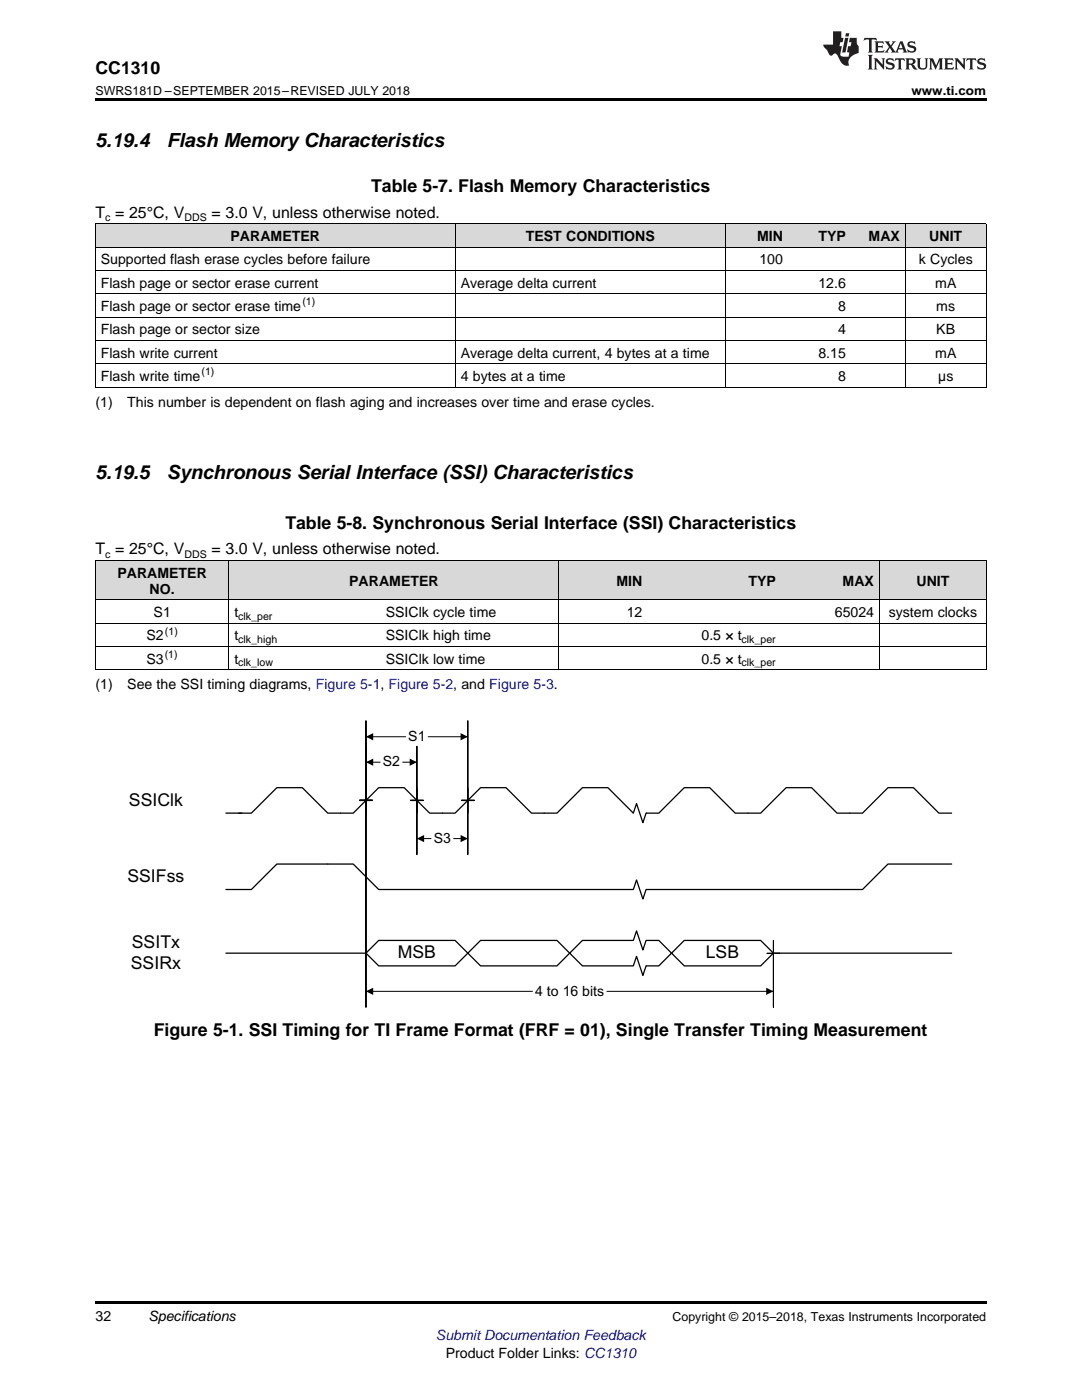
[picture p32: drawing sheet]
<svg xmlns="http://www.w3.org/2000/svg" width="216mm" height="279mm" viewBox="0 0 216 279" stroke-linecap="round" stroke-linejoin="round" font-family="sans-serif">
<defs><g id="words">
<g font-size="3.9">
<text x="19" y="29.3">5.19.4</text>
<text x="33.3" y="29.3">Flash Memory Characteristics</text>
<text x="19" y="95.6">5.19.5</text>
<text x="33.3" y="95.6">Synchronous Serial Interface (SSI) Characteristics</text>
</g>
<g font-size="3.5">
<text x="19" y="14.8">CC1310</text>
<text x="74" y="38.3">Table 5-7. Flash Memory Characteristics</text>
<text x="56.9" y="105.5">Table 5-8. Synchronous Serial Interface (SSI) Characteristics</text>
<text x="25.7" y="160.8">SSIClk</text>
<text x="25.4" y="176.1">SSIFss</text>
<text x="26.3" y="189.1">SSITx</text>
<text x="79.4" y="191.3">MSB</text>
<text x="140.8" y="191.3">LSB</text>
<text x="26.1" y="193.4">SSIRx</text>
<text x="30.7" y="206.7">Figure 5-1. SSI Timing for TI Frame Format (FRF = 01), Single Transfer Timing Measurement</text>
</g>
<g font-size="3.2">
<text x="19" y="43.5">T = 25°C, V</text>
<text x="42.2" y="43.5">= 3.0 V, unless otherwise noted.</text>
<text x="19" y="110.6">T = 25°C, V</text>
<text x="42.2" y="110.6">= 3.0 V, unless otherwise noted.</text>
</g>
<g font-size="2.8">
<text x="20.1" y="52.8">Supported flash erase cycles before failure</text>
<text x="46" y="48.1">PARAMETER</text>
<text x="104.9" y="48.1">TEST CONDITIONS</text>
<text x="151.1" y="48.1">MIN</text>
<text x="151.5" y="52.8">100</text>
<text x="163.3" y="48.1">TYP</text>
<text x="173.3" y="48.1">MAX</text>
<text x="183.4" y="52.8">k Cycles</text>
<text x="185.4" y="48.1">UNIT</text>
<text x="20.1" y="57.4">Flash page or sector erase current</text>
<text x="91.9" y="57.4">Average delta current</text>
<text x="163.3" y="57.4">12.6</text>
<text x="186.6" y="57.4">mA</text>
<text x="20.1" y="62.1">Flash page or sector erase time</text>
<text x="167.2" y="62.1">8</text>
<text x="186.8" y="62.1">ms</text>
<text x="20.1" y="66.7">Flash page or sector size</text>
<text x="20.1" y="71.4">Flash write current</text>
<text x="91.9" y="71.4">Average delta current, 4 bytes at a time</text>
<text x="163.3" y="71.4">8.15</text>
<text x="167.2" y="66.7">4</text>
<text x="186.6" y="71.4">mA</text>
<text x="186.8" y="66.7">KB</text>
<text x="20.1" y="76.1">Flash write time</text>
<text x="91.9" y="76.1">4 bytes at a time</text>
<text x="167.2" y="76.1">8</text>
<text x="187.2" y="76.1">µs</text>
<text x="19" y="81.2">(1)</text>
<text x="25.4" y="81.2">This number is dependent on flash aging and increases over time and erase cycles.</text>
<text x="23.4" y="115.3">PARAMETER</text>
<text x="29.8" y="118.5">NO.</text>
<text x="69.7" y="116.9">PARAMETER</text>
<text x="123" y="116.9">MIN</text>
<text x="149.4" y="116.9">TYP</text>
<text x="168.1" y="116.9">MAX</text>
<text x="182.9" y="116.9">UNIT</text>
<text x="30.7" y="123.1">S1</text>
<text x="46.8" y="123.1">t</text>
<text x="77" y="123.1">SSIClk cycle time</text>
<text x="125.1" y="123.1">12</text>
<text x="166.6" y="123.1">65024</text>
<text x="177.3" y="123.1">system clocks</text>
<text x="29.2" y="127.8">S2</text>
<text x="46.8" y="127.8">t</text>
<text x="77" y="127.8">SSIClk high time</text>
<text x="140" y="127.8">0.5 × t</text>
<text x="19" y="137.6">(1)</text>
<text x="25.4" y="137.6">See the SSI timing diagrams, Figure 5-1, Figure 5-2, and Figure 5-3.</text>
<text x="29.2" y="132.4">S3</text>
<text x="46.8" y="132.4">t</text>
<text x="77" y="132.4">SSIClk low time</text>
<text x="140" y="132.4">0.5 × t</text>
<text x="81.5" y="147.9">S1</text>
<text x="76.4" y="153">S2</text>
<text x="86.5" y="168.2">S3</text>
<text x="106.8" y="198.7">4 to 16 bits</text>
<text x="19" y="263.6">32</text>
<text x="29.6" y="263.6">Specifications</text>
<text x="88.9" y="270.9">Product Folder Links: CC1310</text>
</g>
<text font-size="2.8" fill="#00f" x="87" y="267.4">Submit Documentation Feedback</text>
<g font-size="2.5">
<text x="19" y="19">SWRS181D –SEPTEMBER 2015–REVISED JULY 2018</text>
<text x="181.9" y="19">www.ti.com</text>
<text x="134.2" y="263.6">Copyright © 2015–2018, Texas Instruments Incorporated</text>
</g>
<g font-size="2.1">
<text x="21" y="44.1">c</text>
<text x="36.8" y="44.1">DDS</text>
<text x="60.3" y="61">(1)</text>
<text x="40.2" y="74.9">(1)</text>
<text x="21" y="111.3">c</text>
<text x="36.8" y="111.3">DDS</text>
<text x="47.6" y="123.7">clk_per</text>
<text x="32.9" y="131.3">(1)</text>
<text x="32.9" y="126.6">(1)</text>
<text x="47.6" y="128.3">clk_high</text>
<text x="148" y="128.3">clk_per</text>
<text x="47.6" y="133">clk_low</text>
<text x="148" y="133">clk_per</text>
</g>
</g></defs>
<g fill="#d8d8d8">
<path d="M19 111.9h26.7v7.8h-26.7z"/>
<path d="M45.7 111.9h30.2v7.8h-30.2z"/>
<path d="M75.9 111.9h35.6v7.8h-35.6z"/>
<path d="M111.5 111.9h17.8v7.8h-17.8z"/>
<path d="M129.3 111.9h26.6v7.8h-26.6z"/>
<path d="M155.9 111.9h19.6v7.8h-19.6z"/>
<path d="M175.5 111.9h21.3v7.8h-21.3z"/>
<path d="M19 44.7h71.9v4.7h-71.9z"/>
<path d="M90.9 44.7h53.8v4.7h-53.8z"/>
<path d="M144.7 44.7h12.6v4.7h-12.6z"/>
<path d="M157.3 44.7h12.6v4.7h-12.6z"/>
<path d="M169.9 44.7h10.8v4.7h-10.8z"/>
<path d="M180.7 44.7h16.1v4.7h-16.1z"/>
</g>
<path d="M19 259.7h177.8v.5h-177.8z" fill="#000"/>
<path d="M25.6 172.4h16.9v5.2h-16.9z" fill-rule="evenodd" fill="#fff"/>
<path d="M45.1 162.3h3.2M47.6 162.3h2.6l5-5.1h5.1l5.1 5.1h5.1l5.1-5.1h5l5.1 5.1h5.1l5.1-5.1h5.1l5.1 5.1h5l5.1-5.1h5.1l5.1 5.1h5.1l5-5.1h5.1l5.1 5.1h5.1l5.1-5.1h5l5.1 5.1h5.1l5.1-5.1h5.1l5 5.1h2.6M189.9 172.4h-12.7l-5.1 5.1h-96.5l-5.1-5.1h-15.3l-5 5.1h-5.1" fill="none" stroke="#000" stroke-width=".25"/>
<g fill="#fff">
<path d="M25.6 187.6h16.9v5.2h-16.9z" fill-rule="evenodd"/>
<path d="M73 190.2l2.6-2.5h15.2l2.5 2.5-2.5 2.6h-15.2z" fill-rule="evenodd"/>
</g>
<path d="M73 190.2l2.6-2.5h15.2l2.5 2.5-2.5 2.6h-15.2z" fill="none" stroke="#000" stroke-width=".25"/>
<path d="M95.9 187.7h15.2l2.6 2.5-2.6 2.6h-15.2l-2.6-2.6z" fill-rule="evenodd" fill="#fff"/>
<path d="M95.9 187.7h15.2l2.6 2.5-2.6 2.6h-15.2l-2.6-2.6z" fill="none" stroke="#000" stroke-width=".25"/>
<path d="M113.7 190.2l2.5-2.5h15.3l2.5 2.5-2.5 2.6h-15.3z" fill-rule="evenodd" fill="#fff"/>
<path d="M113.7 190.2l2.5-2.5h15.3l2.5 2.5-2.5 2.6h-15.3z" fill="none" stroke="#000" stroke-width=".25"/>
<path d="M136.5 187.7h15.3l2.5 2.5-2.5 2.6h-15.3l-2.5-2.6z" fill-rule="evenodd" fill="#fff"/>
<path d="M45.1 190.2h27.9M136.5 187.7h15.3l2.5 2.5-2.5 2.6h-15.3l-2.5-2.6zM154.3 190.2h35.6" fill="none" stroke="#000" stroke-width=".25"/>
<path d="M126.4 160.4h2.5v3.8h-2.5z" fill-rule="evenodd" fill="#fff"/>
<path d="M126.4 162.3l.6-1.9 1.3 3.8 .6-1.9" fill="none" stroke="#000" stroke-width=".25"/>
<path d="M126.4 185.8h2.5v3.8h-2.5z" fill-rule="evenodd" fill="#fff"/>
<path d="M126.4 187.7l.6-1.9 1.3 3.8 .6-1.9" fill="none" stroke="#000" stroke-width=".25"/>
<path d="M126.4 190.9h2.5v3.8h-2.5z" fill-rule="evenodd" fill="#fff"/>
<path d="M126.4 192.8l.6-1.9 1.3 3.8 .6-1.9" fill="none" stroke="#000" stroke-width=".25"/>
<path d="M126.4 175.6h2.5v3.8h-2.5z" fill-rule="evenodd" fill="#fff"/>
<path d="M126.4 177.5l.6-1.9 1.3 3.8 .6-1.9" fill="none" stroke="#000" stroke-width=".25"/>
<path d="M73 148.9v13.3v-2.5h1.3h-2.5h1.2zM73 152.1h2.9M80.4 152.1h2.8M83.2 148.9v13.3v-2.5h1.3h-2.6h1.3z" fill="none" stroke="#000" stroke-width=".2"/>
<path d="M73 152.1l1.5-.7v1.4zM81.7 151.4l1.5 .7-1.5 .7z" fill="#000"/>
<path d="M76.2 150.4h3.5v3.4h-3.5z" fill-rule="evenodd" fill="#fff"/>
<path d="M83.2 157.2v2.6h1.3h-2.6h1.3v10.7zM93.3 157.2v2.6h1.3h-2.5h1.2v10.7zM83.2 167.4h2.8M90.5 167.4h2.8" fill="none" stroke="#000" stroke-width=".2"/>
<path d="M83.2 167.4l1.4-.8v1.5zM91.9 166.6l1.4 .8-1.4 .7z" fill="#000"/>
<path d="M86.4 165.7h3.5v3.4h-3.5z" fill-rule="evenodd" fill="#fff"/>
<path d="M73 143.9v18.3v-2.5h1.3h-2.5h1.2zM73 147h7.9M85.4 147h7.9M93.3 143.9v18.3v-2.5h1.3h-2.5h1.2z" fill="none" stroke="#000" stroke-width=".2"/>
<path d="M73 147l1.5-.7v1.5zM91.9 146.3l1.4 .7-1.4 .8z" fill="#000"/>
<g fill="#fff">
<path d="M81.3 145.3h3.5v3.4h-3.5z" fill-rule="evenodd"/>
<path d="M135.6 150.4h3.5v3.4h-3.5z" fill-rule="evenodd"/>
</g>
<path d="M73 157.2v2.6h1.3h-2.5h1.2v41.2zM73 197.8h33.2M121.1 197.8h33.2M154.3 187.7v2.6h1.3h-2.5h1.2v10.7z" fill="none" stroke="#000" stroke-width=".2"/>
<path d="M73 197.8l1.5-.7v1.5zM152.9 197.1l1.4 .7-1.4 .8z" fill="#000"/>
<path d="M106.6 196.2h13.8v3.3h-13.8z" fill-rule="evenodd" fill="#fff"/>
<g fill="none" stroke="#000" stroke-width=".2">
<path d="M19 58.6h177.8M19 54h177.8M19 49.3h177.8M19 44.7h177.8M19.1 44.7v32.6M90.8 44.7v32.6M144.7 44.7v32.6M180.6 44.7v32.6M196.8 44.7v32.6M19 77.3h177.8M19 72.6h177.8M19 68h177.8"/>
<path d="M19 63.3h177.8M19 119.7h177.8M19 111.8h177.8M19.1 111.9v21.8M45.7 111.9v21.8M111.4 111.9v21.8M175.5 111.9v21.8M196.8 111.9v21.8M19 133.6h177.8M19 129h177.8M19 124.3h177.8"/>
</g>
<path d="M19 19.5h177.8v.5h-177.8z" fill="#000"/>
<g fill="#231f20">
<path d="M172.5 7.6l-.1 .5 .4-.2h.6v.1v2.1l-.2 .4h.9l-.2-.4v-2.1l.1-.1h.5l.5 .2-.2-.5zM174.5 8.3l.2 .3v1.5l-.2 .4h1.8l.2-.6a1.04 1.04 0 0 1-1.3 .2v-.7h.6l.3 .2v-.6l-.3 .2h-.6v-.6l.8-.1 .4 .3-.2-.5zM176.5 8.3l.9 1.1-.9 1.1h.8l-.2-.2 .4-.7 .5 .7-.2 .2h1.5l-.2-.2 .2-.4h.9l.1 .4-.2 .2h1l-.3-.3-.7-1.9h-.5l-.9 2-.8-1 .9-1h-.8l.1 .3-.4 .5-.3-.6 .1-.2zM179.7 8.6l.4 1h-.7zM181.3 8.4a.63 .63 0 0 0-.2 .7 .63 .63 0 0 0 .6 .4l.6 .2 .1 .2a.75 .75 0 0 1-.7 .4 .75 .75 0 0 1-.6-.5l.1 .7 .1-.1a1.11 1.11 0 0 0 1.5-.6 1.13 1.13 0 0 0-1.2-.8l-.1-.4a1.04 1.04 0 0 1 1.2 .2l-.2-.5-.2 .1-.4-.2zM173.2 10.9l.2 .4v2.2l-.2 .4h1l-.3-.4v-2.2l.3-.4zM174.3 11.6l.3 .4v1.5l-.3 .4h.8l-.2-.4v-1.3l1.5 1.7v-1.9l.2-.4h-.7l.2 .4v.9l-1.1-1.3zM177 11.8a.62 .62 0 0 0-.2 .7 .62 .62 0 0 0 .6 .4l.6 .1 .1 .3a.76 .76 0 0 1-.7 .3 .76 .76 0 0 1-.7-.4l.2 .7 .1-.1a1.11 1.11 0 0 0 1.5-.6 1.13 1.13 0 0 0-1.2-.8l-.1-.4a1.04 1.04 0 0 1 1.2 .2l-.2-.6-.2 .1-.5-.1zM178.7 11.6l-.2 .6a.61 .61 0 0 1 .8-.3v1.6l-.2 .4h.9l-.2-.4v-1.6a.63 .63 0 0 1 .7 .3l-.1-.6zM180.6 11.6l.3 .4v1.5l-.3 .4h1l-.2-.2-.1-.8 .6 .2a.76 .76 0 0 0 1.2 .7l-1-1a.58 .58 0 0 0 .6-.5 .58 .58 0 0 0-.5-.6zM181.4 11.9h.1a.45 .45 0 0 1 .5 .1 .45 .45 0 0 1 .1 .5l-.8 .2zM182.9 11.6l.2 .2a2.17 2.17 0 0 0 .3 1.9 .99 .99 0 0 0 1.6-.6v-1.1l.2-.4h-.7l.2 .2a1.92 1.92 0 0 1-.2 1.8 .6 .6 0 0 1-.9-.5v-1.1l.2-.4zM185.4 11.6l.2 .4v1.5l-.2 .4h.7l-.2-.4v-1.4l.8 1.8 .8-1.8v1.4l-.2 .4h.9l-.2-.4v-1.5l.2-.4h-.8l-.6 1.5-.6-1.5zM188.4 11.6l.2 .4v1.5l-.2 .4h1.8l.1-.6a1.04 1.04 0 0 1-1.2 .1v-.6h.5l.4 .2v-.6l-.4 .2h-.5v-.7h.8l.3 .3-.1-.6zM190.5 11.6l.2 .4v1.5l-.2 .4h.7l-.2-.4v-1.3l1.5 1.7v-1.9l.2-.4h-.7l.2 .4v.9l-1.1-1.3zM192.9 11.6l-.1 .6a.61 .61 0 0 1 .7-.3l.1 1.6-.3 .4h1l-.3-.4 .1-1.6a.63 .63 0 0 1 .7 .3l-.1-.6zM195.2 11.8a.62 .62 0 0 0-.2 .7 .62 .62 0 0 0 .6 .4l.6 .1 .1 .3a.76 .76 0 0 1-.7 .3 .76 .76 0 0 1-.6-.4l.1 .7 .1-.1a1.11 1.11 0 0 0 1.6-.6 1.13 1.13 0 0 0-1.3-.8l-.1-.4a1.04 1.04 0 0 1 1.2 .2l-.1-.6-.2 .1-.5-.1z"/>
<path d="M166.2 6.3v2.6h-1.9v.4l.8 .9a.91 .91 0 0 0 1 .8 .56 .56 0 0 1 .5-.3 .56 .56 0 0 1 .5 .3l.4 .8a1.53 1.53 0 0 0 1.9 1.2 1.54 1.54 0 0 1 1-2.1l.9-.3v-1.4a1.52 1.52 0 0 1-.4-1.6h-1.3l-.2 .8h.5l-.2 .8h-.5l-.1 1v.2l.4 .1-.2 .8a1.93 1.93 0 0 1-1.6-.3l.3-1.8h-.5l.2-.8h.4l.2-.8h-.4v-1.3zM168.6 7.6l-.6 2.9h.7l.6-2.9zM168.8 6.6l-.1 .7h.6l.2-.7z"/>
</g>
<use href="#words"/>
</svg>
